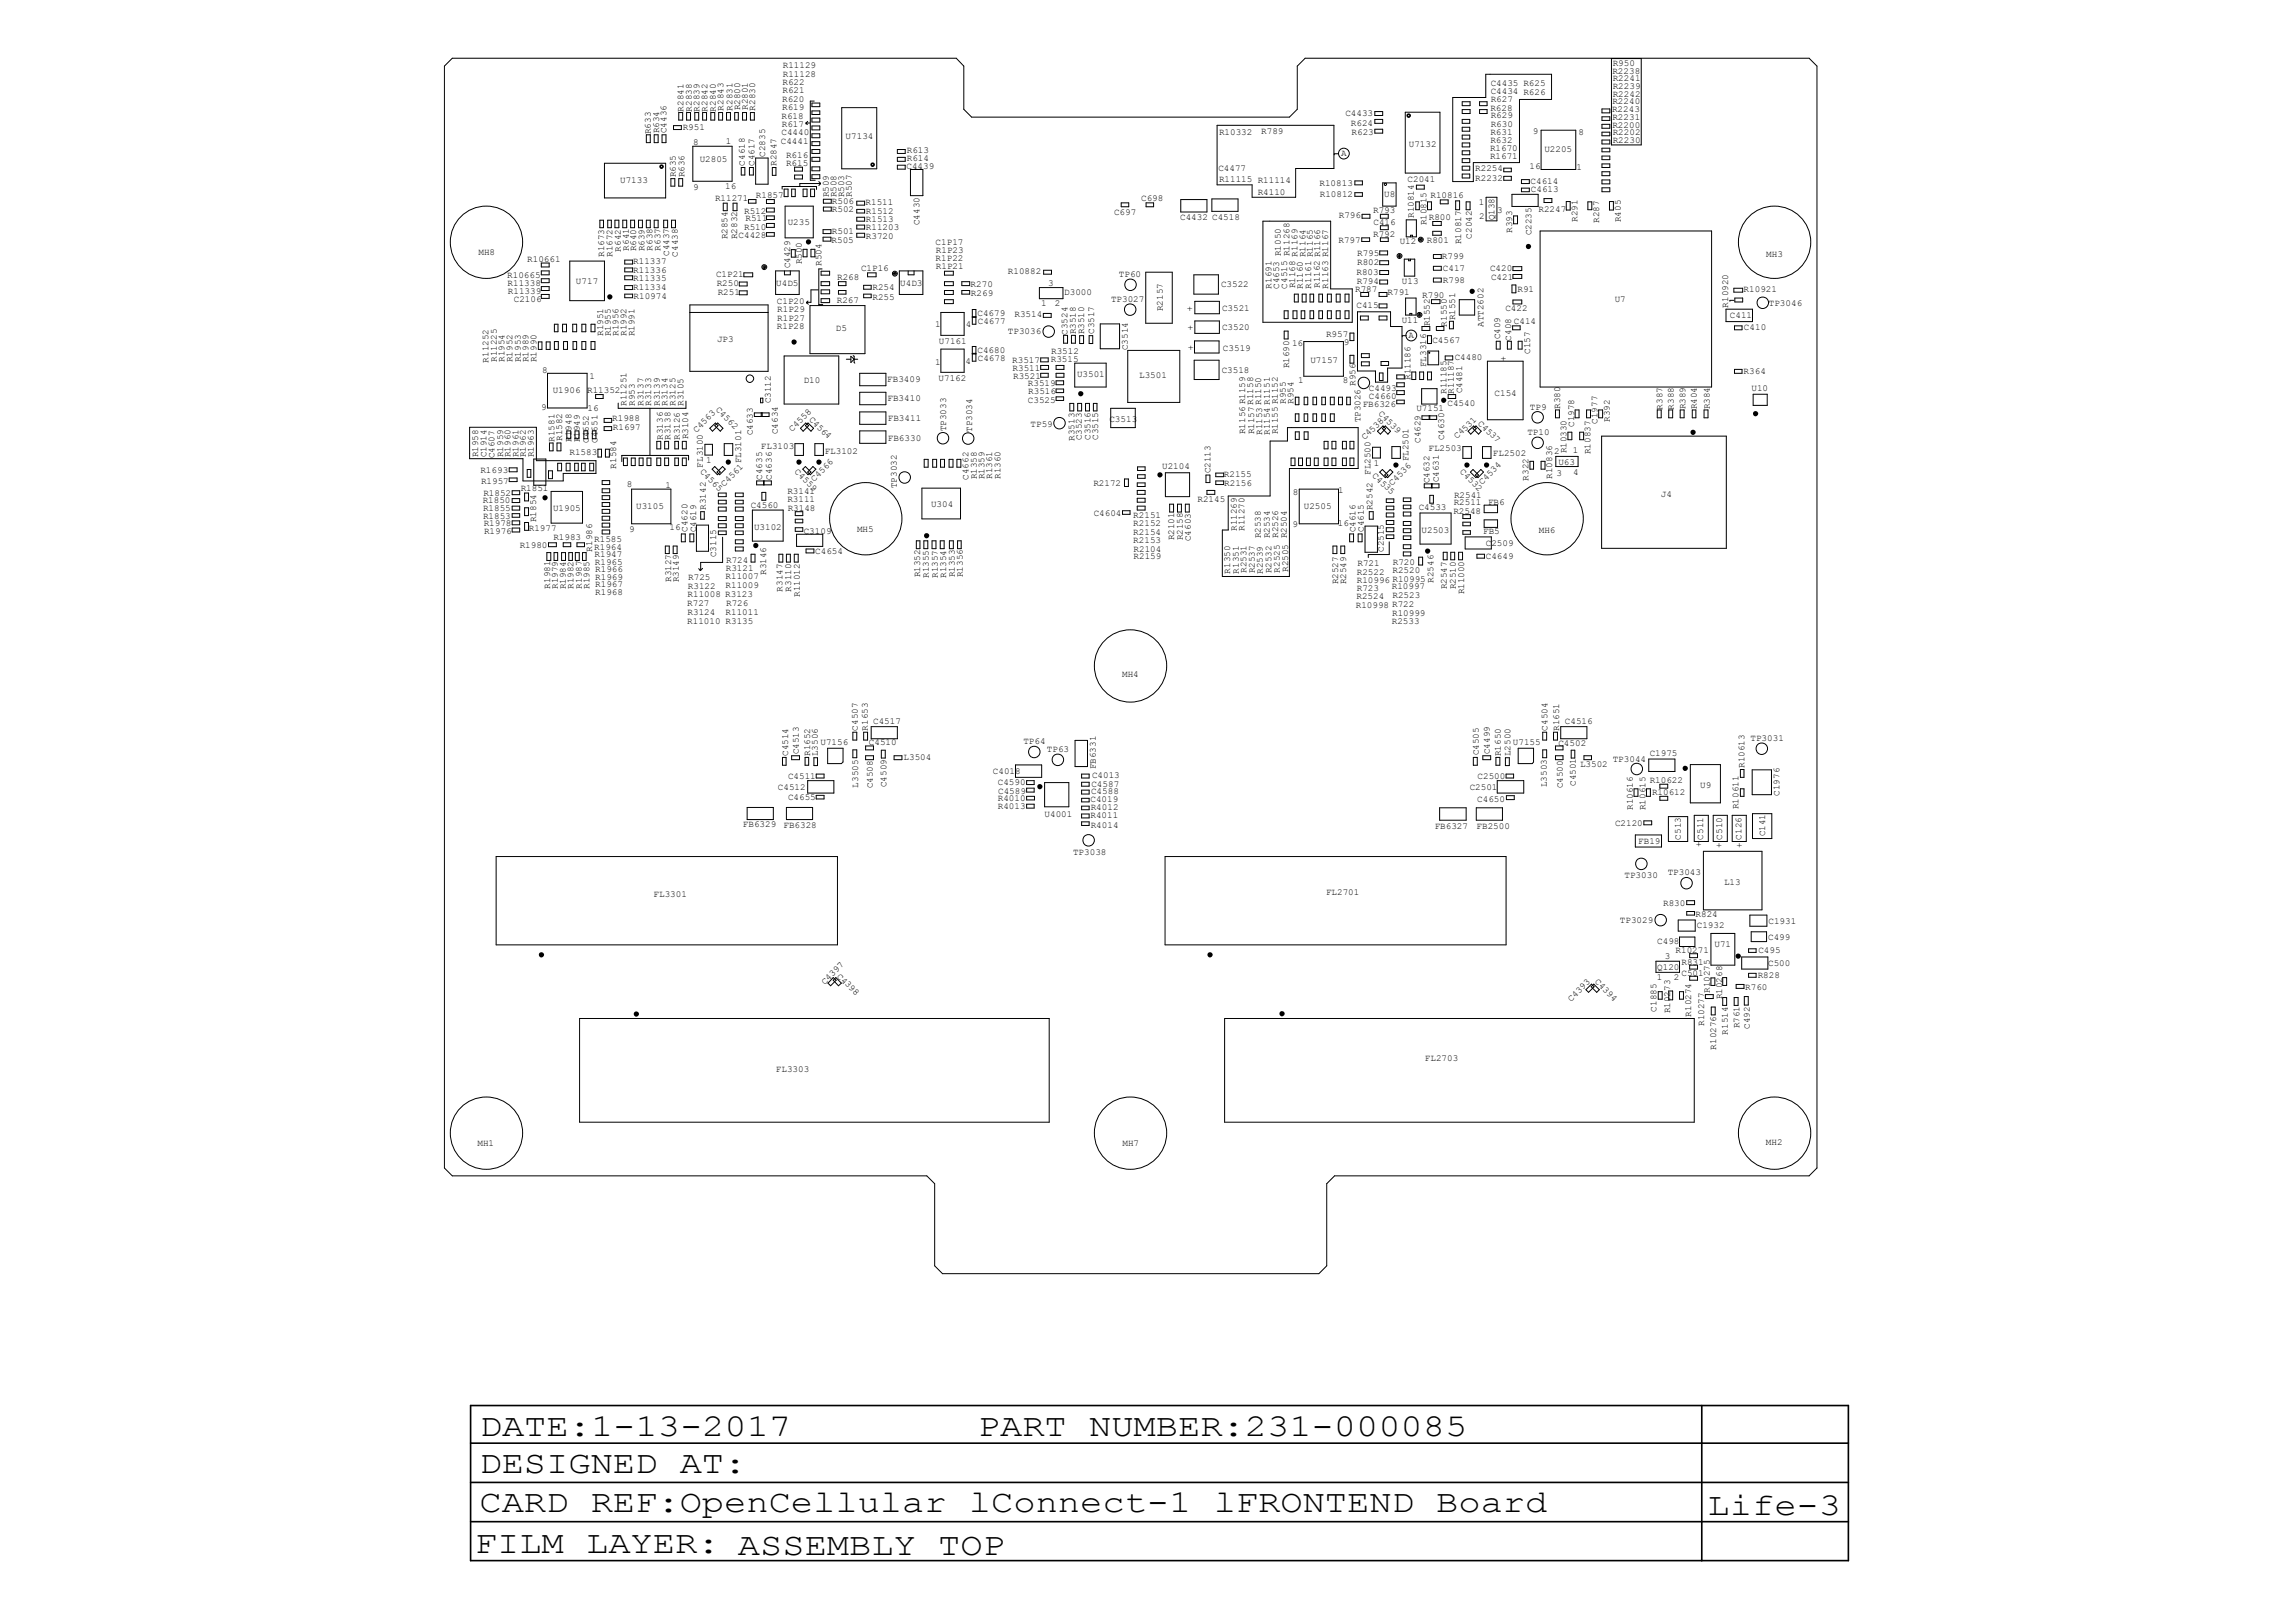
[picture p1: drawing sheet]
<svg xmlns="http://www.w3.org/2000/svg" width="297mm" height="210mm" viewBox="0 0 297 210" stroke-linecap="round" stroke-linejoin="round" font-family="sans-serif">
<defs><g id="words">
<g font-size="4.1">
<text x="62.1" y="185.8">DATE:1-13-2017</text>
<text x="126.5" y="185.8">PART</text>
<text x="140.9" y="185.8">NUMBER:231-000085</text>
<text x="62" y="190.6">DESIGNED</text>
<text x="87.9" y="190.6">AT:</text>
<text x="62" y="195.7">CARD</text>
<text x="76.4" y="195.7">REF:OpenCellular</text>
<text x="125.3" y="195.7">lConnect-1</text>
<text x="157" y="195.7">lFRONTEND</text>
<text x="185.8" y="195.7">Board</text>
<text x="220.9" y="196.1">Life-3</text>
<text x="61.4" y="200.9">FILM</text>
<text x="75.8" y="200.9">LAYER: ASSEMBLY</text>
<text x="121.4" y="201.2">TOP</text>
</g>
<g font-size="1.2">
<text x="101.2" y="11">R622</text>
<text x="101.3" y="9.9">R11128</text>
<text x="101.3" y="8.8">R11129</text>
<text x="192.8" y="11.1">C4435 R625</text>
<text x="208.6" y="9.5">R2238</text>
<text x="208.6" y="8.6">R950</text>
<text x="208.6" y="11.6">R2239</text>
<text x="208.6" y="10.5">R2241</text>
<text x="84.2" y="17.4" transform="rotate(-90 84.2 17.4)">R633</text>
<text x="85.3" y="17.3" transform="rotate(-90 85.3 17.3)">R634</text>
<text x="86.2" y="17.2" transform="rotate(-90 86.2 17.2)">C4436</text>
<text x="88.3" y="16.8">R951</text>
<text x="88.4" y="14.4" transform="rotate(-90 88.4 14.4)">R2841</text>
<text x="89.5" y="14.4" transform="rotate(-90 89.5 14.4)">R2838</text>
<text x="90.5" y="14.4" transform="rotate(-90 90.5 14.4)">R2839</text>
<text x="91.5" y="14.4" transform="rotate(-90 91.5 14.4)">R2842</text>
<text x="92.6" y="14.4" transform="rotate(-90 92.6 14.4)">R2840</text>
<text x="93.6" y="14.3" transform="rotate(-90 93.6 14.3)">R2843</text>
<text x="94.7" y="14.3" transform="rotate(-90 94.7 14.3)">R2831</text>
<text x="95.8" y="14.3" transform="rotate(-90 95.8 14.3)">R2800</text>
<text x="96.7" y="14.2" transform="rotate(-90 96.7 14.2)">R2801</text>
<text x="97.7" y="14.3" transform="rotate(-90 97.7 14.3)">R2830</text>
<text x="101.1" y="17.5">C4440</text>
<text x="101.1" y="15.4">R618</text>
<text x="101.1" y="16.5">R617</text>
<text x="101.2" y="14.3">R619</text>
<text x="101.2" y="13.2">R620</text>
<text x="101.2" y="12.1">R621</text>
<text x="109.4" y="17.9">U7134</text>
<text x="157.7" y="17.4">R10332</text>
<text x="163.2" y="17.4">R789</text>
<text x="174" y="15.1">C4433</text>
<text x="174.8" y="16.3">R624</text>
<text x="174.8" y="17.4">R623</text>
<text x="192.8" y="14.3">R628</text>
<text x="192.8" y="17.4">R631</text>
<text x="192.8" y="12.2">C4434 R626</text>
<text x="192.8" y="13.3">R627</text>
<text x="192.8" y="15.3">R629</text>
<text x="192.8" y="16.4">R630</text>
<text x="198.3" y="17.4">9</text>
<text x="204.2" y="17.5">8</text>
<text x="208.5" y="14.5">R2243</text>
<text x="208.6" y="13.5">R2240</text>
<text x="208.6" y="16.5">R2200</text>
<text x="208.6" y="15.5">R2231</text>
<text x="208.6" y="12.6">R2242</text>
<text x="208.6" y="17.5">R2202</text>
<text x="80.2" y="23.7">U7133</text>
<text x="87.4" y="22.9" transform="rotate(-90 87.4 22.9)">R635</text>
<text x="88.6" y="22.9" transform="rotate(-90 88.6 22.9)">R636</text>
<text x="89.7" y="18.7">8</text>
<text x="90.5" y="21">U2805</text>
<text x="93.9" y="18.6">1</text>
<text x="96.4" y="21.4" transform="rotate(-90 96.4 21.4)">C4618</text>
<text x="97.6" y="21.5" transform="rotate(-90 97.6 21.5)">C4617</text>
<text x="99" y="20.3" transform="rotate(-90 99 20.3)">C2835</text>
<text x="100.5" y="21.5" transform="rotate(-90 100.5 21.5)">R2847</text>
<text x="101" y="18.6">C4441</text>
<text x="101.7" y="21.5">R615</text>
<text x="101.7" y="20.4">R616</text>
<text x="117.3" y="21.8">C4439</text>
<text x="117.3" y="19.8">R613</text>
<text x="117.3" y="20.8">R614</text>
<text x="157.6" y="22.2">C4477</text>
<text x="157.7" y="23.6">R11115 R11114</text>
<text x="173.5" y="20.2">A</text>
<text x="182.1" y="23.6">C2041</text>
<text x="182.2" y="19">U7132</text>
<text x="190.8" y="23.4">R2232</text>
<text x="190.8" y="22.2">R2254</text>
<text x="192.7" y="19.6">R1670</text>
<text x="192.7" y="20.6">R1671</text>
<text x="192.8" y="18.5">R632</text>
<text x="197.9" y="21.9">16</text>
<text x="198" y="23.8">C4614</text>
<text x="199.8" y="19.7">U2205</text>
<text x="203.9" y="22.1">1</text>
<text x="208.6" y="18.5">R2230</text>
<text x="89.7" y="24.6">9</text>
<text x="92.5" y="26">R11271</text>
<text x="93.8" y="24.5">16</text>
<text x="96.3" y="29.7">R510</text>
<text x="96.3" y="27.6">R512</text>
<text x="96.4" y="28.7">R511</text>
<text x="97.8" y="25.7">R1857</text>
<text x="101.9" y="29.1">U235</text>
<text x="107.2" y="25.5" transform="rotate(-90 107.2 25.5)">R509</text>
<text x="107.6" y="26.4">R506</text>
<text x="107.6" y="27.4">R502</text>
<text x="108.2" y="25.5" transform="rotate(-90 108.2 25.5)">R508</text>
<text x="109.2" y="25.5" transform="rotate(-90 109.2 25.5)">R503</text>
<text x="110.2" y="25.5" transform="rotate(-90 110.2 25.5)">R507</text>
<text x="112" y="26.6">R1511</text>
<text x="112" y="28.8">R1513</text>
<text x="112" y="27.7">R1512</text>
<text x="112" y="29.8">R11203</text>
<text x="119" y="29.1" transform="rotate(-90 119 29.1)">C4430</text>
<text x="144.1" y="27.8">C697</text>
<text x="147.6" y="26">C698</text>
<text x="152.7" y="28.5">C4432 C4518</text>
<text x="162.7" y="25.2">R4110</text>
<text x="170.7" y="24">R10813</text>
<text x="170.7" y="25.5">R10812</text>
<text x="173.2" y="28.2">R796</text>
<text x="177.6" y="27.6">R793</text>
<text x="177.7" y="29.1">C416</text>
<text x="179.1" y="25.5">U8</text>
<text x="182.9" y="28.2" transform="rotate(-90 182.9 28.2)">R10814</text>
<text x="184.5" y="29.2" transform="rotate(-90 184.5 29.2)">R10815</text>
<text x="184.8" y="28.5">R800</text>
<text x="185" y="25.7">R10816</text>
<text x="191.3" y="26.5">1</text>
<text x="191.3" y="28.4">2</text>
<text x="193.3" y="28.5" transform="rotate(-90 193.3 28.5)">Q138</text>
<text x="193.7" y="27.6">3</text>
<text x="198" y="24.8">C4613</text>
<text x="199" y="27.4">R2247</text>
<text x="204" y="28.7" transform="rotate(-90 204 28.7)">R291</text>
<text x="206.8" y="28.8" transform="rotate(-90 206.8 28.8)">R287</text>
<text x="209.7" y="28.7" transform="rotate(-90 209.7 28.7)">R405</text>
<text x="61.9" y="33">MH8</text>
<text x="68.2" y="33.9">R10661</text>
<text x="78.1" y="33.2" transform="rotate(-90 78.1 33.2)">R1673</text>
<text x="79.2" y="33.2" transform="rotate(-90 79.2 33.2)">R1672</text>
<text x="80.3" y="32.6" transform="rotate(-90 80.3 32.6)">R642</text>
<text x="81.3" y="32.4" transform="rotate(-90 81.3 32.4)">R641</text>
<text x="81.9" y="35.3">R11336</text>
<text x="81.9" y="34.2">R11337</text>
<text x="82.3" y="32.5" transform="rotate(-90 82.3 32.5)">R640</text>
<text x="83.4" y="32.5" transform="rotate(-90 83.4 32.5)">R639</text>
<text x="84.4" y="32.4" transform="rotate(-90 84.4 32.4)">R638</text>
<text x="85.4" y="32.4" transform="rotate(-90 85.4 32.4)">R637</text>
<text x="86.6" y="33.1" transform="rotate(-90 86.6 33.1)">C4437</text>
<text x="87.7" y="33.2" transform="rotate(-90 87.7 33.2)">C4438</text>
<text x="92.6" y="35.8">C1P21</text>
<text x="94.1" y="31" transform="rotate(-90 94.1 31)">R2854</text>
<text x="95.4" y="30.9" transform="rotate(-90 95.4 30.9)">R2832</text>
<text x="95.5" y="30.8">C4428</text>
<text x="102.2" y="34.7" transform="rotate(-90 102.2 34.7)">C4429</text>
<text x="103.7" y="34.2" transform="rotate(-90 103.7 34.2)">R500</text>
<text x="106.3" y="34.4" transform="rotate(-90 106.3 34.4)">R504</text>
<text x="107.6" y="31.4">R505</text>
<text x="107.6" y="30.3">R501</text>
<text x="111.4" y="35">C1P16</text>
<text x="112" y="30.9">R3720</text>
<text x="121" y="31.7">C1P17</text>
<text x="121" y="33.8">R1P22</text>
<text x="121.1" y="32.8">R1P23</text>
<text x="121.1" y="34.8">R1P21</text>
<text x="130.4" y="35.5">R10882</text>
<text x="144.7" y="35.9">TP60</text>
<text x="168.9" y="33.3" transform="rotate(-90 168.9 33.3)">R1164</text>
<text x="173.1" y="31.4">R797</text>
<text x="175.5" y="35.6">R803</text>
<text x="175.6" y="34.3">R802</text>
<text x="175.6" y="33.1">R795</text>
<text x="177.6" y="30.6">R792</text>
<text x="181.1" y="31.6">U12</text>
<text x="184.6" y="31.4">R801</text>
<text x="186.5" y="33.5">R799</text>
<text x="186.6" y="35">C417</text>
<text x="189" y="31.6" transform="rotate(-90 189 31.6)">R10817</text>
<text x="190.4" y="30.9" transform="rotate(-90 190.4 30.9)">C2042</text>
<text x="192.7" y="35.1">C420</text>
<text x="195.6" y="30.1" transform="rotate(-90 195.6 30.1)">R393</text>
<text x="198.1" y="30.4" transform="rotate(-90 198.1 30.4)">C2235</text>
<text x="228.5" y="33.2">MH3</text>
<text x="65.6" y="36">R10665</text>
<text x="65.7" y="37">R11338</text>
<text x="65.7" y="38">R11339</text>
<text x="66.5" y="39.1">C2106</text>
<text x="74.5" y="36.7">U717</text>
<text x="81.9" y="37.5">R11334</text>
<text x="81.9" y="36.4">R11335</text>
<text x="82" y="38.7">R10974</text>
<text x="92.7" y="37">R250</text>
<text x="92.8" y="38.2">R251</text>
<text x="100.4" y="37">U4D5</text>
<text x="100.5" y="39.4">C1P20</text>
<text x="100.5" y="40.4">R1P29</text>
<text x="100.5" y="41.5">R1P27</text>
<text x="108.2" y="39.2">R267</text>
<text x="108.3" y="36.2">R268</text>
<text x="112.9" y="37.5">R254</text>
<text x="112.9" y="38.8">R255</text>
<text x="116.5" y="37">U4D3</text>
<text x="125.6" y="37.1">R270</text>
<text x="125.6" y="38.3">R269</text>
<text x="126.4" y="40.9">C4679</text>
<text x="126.5" y="41.9">C4677</text>
<text x="131.2" y="41.1">R3514</text>
<text x="134.7" y="39.6">1</text>
<text x="135.6" y="37">3</text>
<text x="136.4" y="39.6">2</text>
<text x="137.7" y="38.2">D3000</text>
<text x="143.7" y="39.1">TP3027</text>
<text x="150.4" y="40.3" transform="rotate(-90 150.4 40.3)">R2157</text>
<text x="153.6" y="39.6" transform="rotate(90 153.6 39.6)">+</text>
<text x="157.9" y="37.2">C3522</text>
<text x="158.1" y="40.2">C3521</text>
<text x="164.5" y="37.3" transform="rotate(-90 164.5 37.3)">R1691</text>
<text x="165.5" y="37.4" transform="rotate(-90 165.5 37.4)">C4653 R1050</text>
<text x="166.5" y="37.3" transform="rotate(-90 166.5 37.3)">C4515 R11268</text>
<text x="167.6" y="37.3" transform="rotate(-90 167.6 37.3)">R1168 R1169</text>
<text x="168.5" y="37.4" transform="rotate(-90 168.5 37.4)">R1160</text>
<text x="169.6" y="37.3" transform="rotate(-90 169.6 37.3)">R1161 R1165</text>
<text x="170.7" y="37.3" transform="rotate(-90 170.7 37.3)">R1162 R1166</text>
<text x="171.8" y="37.3" transform="rotate(-90 171.8 37.3)">R1163 R1167</text>
<text x="175.3" y="37.7">R787</text>
<text x="175.5" y="39.9">C415</text>
<text x="175.5" y="36.8">R794</text>
<text x="179.5" y="38.2">R791</text>
<text x="181.3" y="41.7">U11</text>
<text x="181.4" y="36.7">U13</text>
<text x="184" y="38.5">R790</text>
<text x="186.6" y="36.6">R798</text>
<text x="188.2" y="41.4" transform="rotate(-90 188.2 41.4)">R1551</text>
<text x="192.9" y="36.2">C421</text>
<text x="194.7" y="40.3">C422</text>
<text x="195.8" y="42">C414</text>
<text x="196.3" y="37.8">R91</text>
<text x="208.9" y="39.1">U7</text>
<text x="223.6" y="39.8" transform="rotate(-90 223.6 39.8)">R10920</text>
<text x="223.8" y="41.1">C411</text>
<text x="225.6" y="37.8">R10921</text>
<text x="228.8" y="39.6">TP3046</text>
<text x="63.2" y="46.9" transform="rotate(-90 63.2 46.9)">R11252</text>
<text x="64.3" y="46.8" transform="rotate(-90 64.3 46.8)">R11225</text>
<text x="65.3" y="46.8" transform="rotate(-90 65.3 46.8)">R1954</text>
<text x="66.3" y="46.9" transform="rotate(-90 66.3 46.9)">R1952</text>
<text x="67.4" y="46.9" transform="rotate(-90 67.4 46.9)">R1953</text>
<text x="68.4" y="46.9" transform="rotate(-90 68.4 46.9)">R1989</text>
<text x="69.4" y="46.9" transform="rotate(-90 69.4 46.9)">R1990</text>
<text x="78" y="43.5" transform="rotate(-90 78 43.5)">R1951</text>
<text x="79" y="43.5" transform="rotate(-90 79 43.5)">R1955</text>
<text x="80" y="43.5" transform="rotate(-90 80 43.5)">R1956</text>
<text x="81" y="43.5" transform="rotate(-90 81 43.5)">R1992</text>
<text x="82.1" y="43.5" transform="rotate(-90 82.1 43.5)">R1991</text>
<text x="92.8" y="44.2">JP3</text>
<text x="100.5" y="42.5">R1P28</text>
<text x="108.1" y="42.8">D5</text>
<text x="121" y="42.3">1</text>
<text x="121" y="47.3">1</text>
<text x="121.5" y="44.4">U7161</text>
<text x="124.9" y="47.1">4</text>
<text x="124.9" y="42.3">4</text>
<text x="126.4" y="45.7">C4680</text>
<text x="126.5" y="46.7">C4678</text>
<text x="130.4" y="43.2">TP3036</text>
<text x="130.9" y="46.9">R3517</text>
<text x="131" y="48">R3511</text>
<text x="135.9" y="46.8">R3515</text>
<text x="136" y="45.8">R3512</text>
<text x="138.1" y="43.3" transform="rotate(-90 138.1 43.3)">C3524</text>
<text x="139.1" y="43.3" transform="rotate(-90 139.1 43.3)">R3518</text>
<text x="140.3" y="43.3" transform="rotate(-90 140.3 43.3)">R3510</text>
<text x="141.5" y="43.2" transform="rotate(-90 141.5 43.2)">C3517</text>
<text x="145.9" y="45.3" transform="rotate(-90 145.9 45.3)">C3514</text>
<text x="153.7" y="42.1" transform="rotate(90 153.7 42.1)">+</text>
<text x="153.7" y="44.6" transform="rotate(90 153.7 44.6)">+</text>
<text x="158.1" y="42.8">C3520</text>
<text x="158.2" y="45.4">C3519</text>
<text x="166.8" y="47.7" transform="rotate(-90 166.8 47.7)">R1690</text>
<text x="167.1" y="44.8">16</text>
<text x="169.5" y="46.9">U7157</text>
<text x="171.5" y="43.6">R957</text>
<text x="173.8" y="44.6">9</text>
<text x="182.2" y="43.8">A</text>
<text x="184.5" y="47.5" transform="rotate(-90 184.5 47.5)">FL3316</text>
<text x="185" y="42.2" transform="rotate(-90 185 42.2)">R1552</text>
<text x="185.3" y="44.4">C4567</text>
<text x="187.2" y="42.2" transform="rotate(-90 187.2 42.2)">R1550</text>
<text x="188.2" y="46.5">C4480</text>
<text x="191.9" y="42.3" transform="rotate(-90 191.9 42.3)">ATT2602</text>
<text x="194.1" y="43.9" transform="rotate(-90 194.1 43.9)">C409</text>
<text x="194.1" y="46" transform="rotate(90 194.1 46)">+</text>
<text x="195.5" y="44.1" transform="rotate(-90 195.5 44.1)">C408</text>
<text x="198" y="45.8" transform="rotate(-90 198 45.8)">C157</text>
<text x="225.6" y="42.7">C410</text>
<text x="70" y="53">9</text>
<text x="70.1" y="48.3">8</text>
<text x="71.5" y="50.9">U1906</text>
<text x="75.9" y="50.8">R11352</text>
<text x="76" y="53.2">16</text>
<text x="76.2" y="49">1</text>
<text x="81" y="52.5" transform="rotate(-90 81 52.5)">R11251</text>
<text x="82.1" y="52.5" transform="rotate(-90 82.1 52.5)">R953</text>
<text x="83.2" y="52.5" transform="rotate(-90 83.2 52.5)">R3137</text>
<text x="84.2" y="52.5" transform="rotate(-90 84.2 52.5)">R3133</text>
<text x="85.3" y="52.5" transform="rotate(-90 85.3 52.5)">R3139</text>
<text x="86.4" y="52.5" transform="rotate(-90 86.4 52.5)">R3134</text>
<text x="87.4" y="52.5" transform="rotate(-90 87.4 52.5)">R3125</text>
<text x="88.4" y="52.5" transform="rotate(-90 88.4 52.5)">R3105</text>
<text x="92.5" y="53.1" transform="rotate(45 92.5 53.1)">C4562</text>
<text x="99.7" y="52.2" transform="rotate(-90 99.7 52.2)">C3112</text>
<text x="104" y="49.6">D10</text>
<text x="114.8" y="49.5">FB3409</text>
<text x="114.8" y="51.9">FB3410</text>
<text x="121.4" y="49.4">U7162</text>
<text x="131.1" y="49">R3521</text>
<text x="133" y="52.1">C3525</text>
<text x="133" y="50">R3519</text>
<text x="133" y="51">R3516</text>
<text x="139.3" y="48.8">U3501</text>
<text x="147.4" y="48.9">L3501</text>
<text x="158" y="48.2">C3518</text>
<text x="166.3" y="52.3" transform="rotate(-90 166.3 52.3)">R955</text>
<text x="167.3" y="52.3" transform="rotate(-90 167.3 52.3)">R954</text>
<text x="167.9" y="49.6">1</text>
<text x="173.7" y="49.6">8</text>
<text x="175.3" y="49.9" transform="rotate(-90 175.3 49.9)">R956</text>
<text x="176.3" y="52.7">FB6326</text>
<text x="177.1" y="51.6">C4660</text>
<text x="177.1" y="50.6">C4493</text>
<text x="178.3" y="53.6" transform="rotate(45 178.3 53.6)">C4539</text>
<text x="182.5" y="49.1" transform="rotate(-90 182.5 49.1)">R11186</text>
<text x="183.2" y="53.2">U7151</text>
<text x="187.1" y="51" transform="rotate(-90 187.1 51)">R11185</text>
<text x="187.2" y="52.6">C4540</text>
<text x="188" y="50.9" transform="rotate(-90 188 50.9)">R11187</text>
<text x="189.1" y="50.9" transform="rotate(-90 189.1 50.9)">C4481</text>
<text x="193.3" y="51.3">C154</text>
<text x="197.9" y="53">TP9</text>
<text x="201.8" y="52.9" transform="rotate(-90 201.8 52.9)">R380</text>
<text x="215.1" y="53" transform="rotate(-90 215.1 53)">R387</text>
<text x="216.5" y="53" transform="rotate(-90 216.5 53)">R388</text>
<text x="218" y="53" transform="rotate(-90 218 53)">R389</text>
<text x="219.5" y="53" transform="rotate(-90 219.5 53)">R404</text>
<text x="221.2" y="53" transform="rotate(-90 221.2 53)">R384</text>
<text x="225.6" y="48.3">R364</text>
<text x="226.6" y="50.6">U10</text>
<text x="61.8" y="59.2" transform="rotate(-90 61.8 59.2)">R1958</text>
<text x="62.9" y="59.2" transform="rotate(-90 62.9 59.2)">C1914</text>
<text x="64" y="59.3" transform="rotate(-90 64 59.3)">C4607</text>
<text x="65.1" y="59.1" transform="rotate(-90 65.1 59.1)">R1959</text>
<text x="66" y="59.1" transform="rotate(-90 66 59.1)">R1960</text>
<text x="67.1" y="59.1" transform="rotate(-90 67.1 59.1)">R1961</text>
<text x="68" y="59.2" transform="rotate(-90 68 59.2)">R1962</text>
<text x="69" y="59.2" transform="rotate(-90 69 59.2)">R1963</text>
<text x="71.7" y="57.1" transform="rotate(-90 71.7 57.1)">R1581</text>
<text x="72.7" y="57.1" transform="rotate(-90 72.7 57.1)">R1582</text>
<text x="73.7" y="58.9">R1583</text>
<text x="73.9" y="57.1" transform="rotate(-90 73.9 57.1)">R1948</text>
<text x="75" y="57.2" transform="rotate(-90 75 57.2)">R1949</text>
<text x="76.2" y="57.3" transform="rotate(-90 76.2 57.3)">C4652</text>
<text x="77.3" y="57.3" transform="rotate(-90 77.3 57.3)">C4651</text>
<text x="79.2" y="54.4">R1988</text>
<text x="79.3" y="55.6">R1697</text>
<text x="85.7" y="56.9" transform="rotate(-90 85.7 56.9)">R3136</text>
<text x="86.7" y="56.9" transform="rotate(-90 86.7 56.9)">R3138</text>
<text x="87.9" y="56.9" transform="rotate(-90 87.9 56.9)">R3126</text>
<text x="89" y="56.9" transform="rotate(-90 89 56.9)">R3104</text>
<text x="90.1" y="56" transform="rotate(-45 90.1 56)">C4563</text>
<text x="91.4" y="59.9">1</text>
<text x="95.9" y="59.9" transform="rotate(-90 95.9 59.9)">FL3101</text>
<text x="97.4" y="56.3" transform="rotate(-90 97.4 56.3)">C4633</text>
<text x="98.4" y="58.1">FL3103</text>
<text x="100.6" y="56.2" transform="rotate(-90 100.6 56.2)">C4634</text>
<text x="102.5" y="55.9" transform="rotate(-45 102.5 55.9)">C4558</text>
<text x="104.6" y="54.3" transform="rotate(45 104.6 54.3)">C4564</text>
<text x="106.7" y="58.7">FL3102</text>
<text x="114.9" y="57">FB6330</text>
<text x="114.9" y="54.5">FB3411</text>
<text x="122.4" y="55.8" transform="rotate(-90 122.4 55.8)">TP3033</text>
<text x="125.8" y="55.9" transform="rotate(-90 125.8 55.9)">TP3034</text>
<text x="133.3" y="55.2">TP59</text>
<text x="139" y="57" transform="rotate(-90 139 57)">R3513</text>
<text x="140" y="57" transform="rotate(-90 140 57)">C3523</text>
<text x="141.1" y="56.9" transform="rotate(-90 141.1 56.9)">C3516</text>
<text x="142.1" y="56.9" transform="rotate(-90 142.1 56.9)">C3515</text>
<text x="143.5" y="54.7">C3513</text>
<text x="161.1" y="56.2" transform="rotate(-90 161.1 56.2)">R1156 R1159</text>
<text x="162.2" y="56.2" transform="rotate(-90 162.2 56.2)">R1157 R1158</text>
<text x="163.3" y="56.3" transform="rotate(-90 163.3 56.3)">R1153 R1150</text>
<text x="164.3" y="56.3" transform="rotate(-90 164.3 56.3)">R1154 R1151</text>
<text x="165.3" y="56.2" transform="rotate(-90 165.3 56.2)">R1155 R1152</text>
<text x="176" y="54.7" transform="rotate(-90 176 54.7)">TP3026</text>
<text x="176.5" y="57" transform="rotate(-45 176.5 57)">C4538</text>
<text x="182.2" y="59.7" transform="rotate(-90 182.2 59.7)">FL2501</text>
<text x="183.8" y="57.3" transform="rotate(-90 183.8 57.3)">C4629</text>
<text x="184.8" y="58.4">FL2503</text>
<text x="186.8" y="57" transform="rotate(-90 186.8 57)">C4630</text>
<text x="188.5" y="56.9" transform="rotate(-45 188.5 56.9)">C4531</text>
<text x="191.1" y="54.8" transform="rotate(45 191.1 54.8)">C4537</text>
<text x="193.1" y="59">FL2502</text>
<text x="197.6" y="56.3">TP10</text>
<text x="201" y="58.8">2</text>
<text x="202.6" y="58.7" transform="rotate(-90 202.6 58.7)">R10330</text>
<text x="203.5" y="58.6">1</text>
<text x="203.6" y="55.2" transform="rotate(-90 203.6 55.2)">C1978</text>
<text x="205.7" y="58.8" transform="rotate(-90 205.7 58.8)">R10837</text>
<text x="206.6" y="54.8" transform="rotate(-90 206.6 54.8)">C1977</text>
<text x="208.2" y="54.6" transform="rotate(-90 208.2 54.6)">R392</text>
<text x="62.1" y="61.2">R1693</text>
<text x="62.2" y="62.6">R1957</text>
<text x="62.4" y="65.1">R1850</text>
<text x="62.5" y="64.1">R1852</text>
<text x="67.4" y="63.6">R1851</text>
<text x="79.7" y="60.6" transform="rotate(-90 79.7 60.6)">R1584</text>
<text x="81.1" y="63">8</text>
<text x="82.3" y="65.9">U3105</text>
<text x="86.1" y="63.1">1</text>
<text x="90.5" y="61.1" transform="rotate(45 90.5 61.1)">C4565</text>
<text x="90.9" y="60.5" transform="rotate(-90 90.9 60.5)">FL3100</text>
<text x="91.3" y="66" transform="rotate(-90 91.3 66)">R3142</text>
<text x="93.7" y="63" transform="rotate(-45 93.7 63)">C4561</text>
<text x="97.1" y="65.7">C4560</text>
<text x="98.6" y="62.1" transform="rotate(-90 98.6 62.1)">C4635</text>
<text x="99.8" y="62.1" transform="rotate(-90 99.8 62.1)">C4636</text>
<text x="101.9" y="63.9">R3141</text>
<text x="101.9" y="65">R3111</text>
<text x="102.7" y="61.1" transform="rotate(45 102.7 61.1)">C4559</text>
<text x="105.3" y="62.3" transform="rotate(-45 105.3 62.3)">C4566</text>
<text x="116" y="63.2" transform="rotate(-90 116 63.2)">TP3032</text>
<text x="120.4" y="65.6">U304</text>
<text x="125.3" y="62.1" transform="rotate(-90 125.3 62.1)">C4662</text>
<text x="126.4" y="62" transform="rotate(-90 126.4 62)">R1358</text>
<text x="127.3" y="62" transform="rotate(-90 127.3 62)">R1359</text>
<text x="128.4" y="62" transform="rotate(-90 128.4 62)">R1361</text>
<text x="129.4" y="62" transform="rotate(-90 129.4 62)">R1360</text>
<text x="141.4" y="62.8">R2172</text>
<text x="150.3" y="60.7">U2104</text>
<text x="154.9" y="64.9">R2145</text>
<text x="156.6" y="61.3" transform="rotate(-90 156.6 61.3)">C2113</text>
<text x="158.3" y="61.8">R2155</text>
<text x="158.4" y="62.9">R2156</text>
<text x="167.2" y="64.1">8</text>
<text x="168.7" y="65.9">U2505</text>
<text x="173.1" y="63.8">1</text>
<text x="177.3" y="61.5" transform="rotate(-90 177.3 61.5)">FL2500</text>
<text x="177.5" y="61.6" transform="rotate(45 177.5 61.6)">C4535</text>
<text x="177.5" y="66" transform="rotate(-90 177.5 66)">R2542</text>
<text x="177.7" y="60.3">1</text>
<text x="180.1" y="62.8" transform="rotate(-45 180.1 62.8)">C4536</text>
<text x="184.9" y="62.5" transform="rotate(-90 184.9 62.5)">C4632</text>
<text x="186.1" y="62.4" transform="rotate(-90 186.1 62.4)">C4631</text>
<text x="188" y="65.4">R2511</text>
<text x="188.1" y="64.4">R2541</text>
<text x="188.8" y="61.1" transform="rotate(45 188.8 61.1)">C4532</text>
<text x="191.7" y="62.8" transform="rotate(-45 191.7 62.8)">C4534</text>
<text x="192.5" y="65.3">FB6</text>
<text x="197.7" y="62.2" transform="rotate(-90 197.7 62.2)">R322</text>
<text x="200.8" y="61.9" transform="rotate(-90 200.8 61.9)">R10836</text>
<text x="201.3" y="61.6">3</text>
<text x="201.6" y="60.1">U63</text>
<text x="203.5" y="61.5">4</text>
<text x="214.8" y="64.3">J4</text>
<text x="62.5" y="66.1">R1855</text>
<text x="62.5" y="67.1">R1853</text>
<text x="62.6" y="68.1">R1978</text>
<text x="62.6" y="69.1">R1976</text>
<text x="67.2" y="70.9">R1980</text>
<text x="68.4" y="68.7">R1977</text>
<text x="69.3" y="67.6" transform="rotate(-90 69.3 67.6)">R1854</text>
<text x="71.5" y="66.1">U1905</text>
<text x="71.6" y="69.9">R1983</text>
<text x="76.6" y="71.4" transform="rotate(-90 76.6 71.4)">R1986</text>
<text x="76.9" y="70.1">R1585</text>
<text x="76.9" y="71.2">R1964</text>
<text x="81.4" y="68.8">9</text>
<text x="86.6" y="68.6">16</text>
<text x="88.9" y="68.8" transform="rotate(-90 88.9 68.8)">C4620</text>
<text x="90" y="68.9" transform="rotate(-90 90 68.9)">C4619</text>
<text x="97.5" y="68.5">U3102</text>
<text x="101.9" y="66.1">R3148</text>
<text x="104" y="69">C3109</text>
<text x="105.5" y="71.7">C4654</text>
<text x="110.9" y="68.8">MH5</text>
<text x="141.5" y="66.8">C4604</text>
<text x="146.6" y="69.2">R2154</text>
<text x="146.6" y="68.1">R2152</text>
<text x="146.6" y="67.1">R2151</text>
<text x="146.6" y="70.3">R2153</text>
<text x="146.6" y="71.4">R2104</text>
<text x="151.9" y="69.9" transform="rotate(-90 151.9 69.9)">R2101</text>
<text x="153" y="69.9" transform="rotate(-90 153 69.9)">R2158</text>
<text x="154.1" y="70" transform="rotate(-90 154.1 70)">C4603</text>
<text x="160" y="68.7" transform="rotate(-90 160 68.7)">R11269</text>
<text x="161" y="68.7" transform="rotate(-90 161 68.7)">R11270</text>
<text x="163.1" y="69.6" transform="rotate(-90 163.1 69.6)">R2538</text>
<text x="164.3" y="69.6" transform="rotate(-90 164.3 69.6)">R2534</text>
<text x="165.4" y="69.6" transform="rotate(-90 165.4 69.6)">R2526</text>
<text x="167.2" y="68.2">9</text>
<text x="173.1" y="68.1">16</text>
<text x="175.3" y="68.9" transform="rotate(-90 175.3 68.9)">C4616</text>
<text x="176.4" y="68.8" transform="rotate(-90 176.4 68.8)">C4615</text>
<text x="179" y="71.4" transform="rotate(-90 179 71.4)">C2515</text>
<text x="183.5" y="66">C4533</text>
<text x="183.9" y="68.9">U2503</text>
<text x="188" y="66.5">R2548</text>
<text x="191.9" y="69.1">FB5</text>
<text x="192.2" y="70.7">C2509</text>
<text x="199.1" y="69">MH6</text>
<text x="71.2" y="76.2" transform="rotate(-90 71.2 76.2)">R1981</text>
<text x="72.2" y="76.2" transform="rotate(-90 72.2 76.2)">R1979</text>
<text x="73.2" y="76.2" transform="rotate(-90 73.2 76.2)">R1984</text>
<text x="74.2" y="76.2" transform="rotate(-90 74.2 76.2)">R1982</text>
<text x="75.3" y="76.2" transform="rotate(-90 75.3 76.2)">R1987</text>
<text x="76.2" y="76.2" transform="rotate(-90 76.2 76.2)">R1985</text>
<text x="76.9" y="72.1">R1947</text>
<text x="77" y="73.1">R1965</text>
<text x="77" y="74">R1966</text>
<text x="77" y="75">R1969</text>
<text x="77" y="75.9">R1967</text>
<text x="77" y="77">R1968</text>
<text x="86.8" y="75.3" transform="rotate(-90 86.8 75.3)">R3127</text>
<text x="87.8" y="75.4" transform="rotate(-90 87.8 75.4)">R3149</text>
<text x="88.9" y="77.3">R11008 R3123</text>
<text x="89" y="76.2">R3122</text>
<text x="89" y="75">R725</text>
<text x="92.6" y="72.1" transform="rotate(-90 92.6 72.1)">C3115</text>
<text x="93.9" y="75">R11007</text>
<text x="93.9" y="76.1">R11009</text>
<text x="93.9" y="73.9">R3121</text>
<text x="93.9" y="72.9">R724</text>
<text x="99.1" y="74.4" transform="rotate(-90 99.1 74.4)">R3146</text>
<text x="101.2" y="76.5" transform="rotate(-90 101.2 76.5)">R3147</text>
<text x="102.4" y="76.5" transform="rotate(-90 102.4 76.5)">R3110</text>
<text x="103.5" y="77.2" transform="rotate(-90 103.5 77.2)">R11012</text>
<text x="119" y="74.7" transform="rotate(-90 119 74.7)">R1352</text>
<text x="120.1" y="74.8" transform="rotate(-90 120.1 74.8)">R1355</text>
<text x="121.3" y="74.8" transform="rotate(-90 121.3 74.8)">R1357</text>
<text x="122.4" y="74.8" transform="rotate(-90 122.4 74.8)">R1354</text>
<text x="123.5" y="74.7" transform="rotate(-90 123.5 74.7)">R1353</text>
<text x="124.5" y="74.7" transform="rotate(-90 124.5 74.7)">R1356</text>
<text x="146.6" y="72.4">R2159</text>
<text x="159.1" y="74.2" transform="rotate(-90 159.1 74.2)">R1350</text>
<text x="160.2" y="74.2" transform="rotate(-90 160.2 74.2)">R1351</text>
<text x="161.2" y="74.1" transform="rotate(-90 161.2 74.1)">R2531</text>
<text x="162.3" y="74.2" transform="rotate(-90 162.3 74.2)">R2537</text>
<text x="163.4" y="74.3" transform="rotate(-90 163.4 74.3)">R2539</text>
<text x="164.5" y="74.2" transform="rotate(-90 164.5 74.2)">R2532</text>
<text x="165.6" y="74.1" transform="rotate(-90 165.6 74.1)">R2525</text>
<text x="166.6" y="74" transform="rotate(-90 166.6 74)">R2505 R2504</text>
<text x="173.1" y="75.6" transform="rotate(-90 173.1 75.6)">R2527</text>
<text x="174.1" y="75.6" transform="rotate(-90 174.1 75.6)">R2549</text>
<text x="175.5" y="77.6">R2524</text>
<text x="175.5" y="74.3">R2522</text>
<text x="175.5" y="75.4">R10996 R10995</text>
<text x="175.5" y="76.5">R723</text>
<text x="175.6" y="73.2">R721</text>
<text x="180" y="76.2">R10997</text>
<text x="180.1" y="74.2">R2520</text>
<text x="180.1" y="77.3">R2523</text>
<text x="180.2" y="73.2">R720</text>
<text x="185.4" y="75.4" transform="rotate(-90 185.4 75.4)">R2546</text>
<text x="187.2" y="76.2" transform="rotate(-90 187.2 76.2)">R2547</text>
<text x="188.3" y="76.2" transform="rotate(-90 188.3 76.2)">R2510</text>
<text x="189.4" y="76.9" transform="rotate(-90 189.4 76.9)">R11000</text>
<text x="192.2" y="72.3">C4649</text>
<text x="88.9" y="78.4">R727</text>
<text x="88.9" y="80.7">R11010 R3135</text>
<text x="88.9" y="79.5">R3124</text>
<text x="93.9" y="79.6">R11011</text>
<text x="93.9" y="78.4">R726</text>
<text x="175.4" y="78.7">R10998 R722</text>
<text x="180" y="80.8">R2533</text>
<text x="180.1" y="79.7">R10999</text>
<text x="145.2" y="87.6">MH4</text>
<text x="111" y="94.5" transform="rotate(-90 111 94.5)">C4507</text>
<text x="112.3" y="94.5" transform="rotate(-90 112.3 94.5)">R1653</text>
<text x="112.9" y="93.7">C4517</text>
<text x="200.2" y="94.5" transform="rotate(-90 200.2 94.5)">C4504</text>
<text x="201.7" y="94.6" transform="rotate(-90 201.7 94.6)">R1651</text>
<text x="202.4" y="93.7">C4516</text>
<text x="226.4" y="95.9">TP3031</text>
<text x="101.9" y="97.8" transform="rotate(-90 101.9 97.8)">C4514</text>
<text x="101.9" y="100.8">C4511</text>
<text x="103.3" y="97.6" transform="rotate(-90 103.3 97.6)">C4513</text>
<text x="104.8" y="97.8" transform="rotate(-90 104.8 97.8)">R1652</text>
<text x="105.8" y="97.8" transform="rotate(-90 105.8 97.8)">L3506</text>
<text x="106.1" y="96.4">U7156</text>
<text x="111" y="101.9" transform="rotate(-90 111 101.9)">L3505</text>
<text x="112.4" y="96.4">C4510</text>
<text x="114.7" y="101.9" transform="rotate(-90 114.7 101.9)">C4509</text>
<text x="116.9" y="98.3">L3504</text>
<text x="128.4" y="100.2">C4018</text>
<text x="129.1" y="101.6">C4590</text>
<text x="132.4" y="96.3">TP64</text>
<text x="135.4" y="97.4">TP63</text>
<text x="141.2" y="101.8">C4587</text>
<text x="141.3" y="100.7">C4013</text>
<text x="141.7" y="99.5" transform="rotate(-90 141.7 99.5)">FB6331</text>
<text x="191.1" y="100.8">C2500</text>
<text x="191.3" y="97.7" transform="rotate(-90 191.3 97.7)">C4505</text>
<text x="192.7" y="97.6" transform="rotate(-90 192.7 97.6)">C4499</text>
<text x="194.1" y="97.8" transform="rotate(-90 194.1 97.8)">R1650</text>
<text x="195.4" y="97.8" transform="rotate(-90 195.4 97.8)">L2500</text>
<text x="195.7" y="96.4">U7155</text>
<text x="200.1" y="101.9" transform="rotate(-90 200.1 101.9)">L3503</text>
<text x="201.6" y="96.5">C4502</text>
<text x="203.8" y="101.7" transform="rotate(-90 203.8 101.7)">C4501</text>
<text x="204.4" y="99.2">L3502</text>
<text x="208.6" y="98.6">TP3044</text>
<text x="213.4" y="101.3">R10622</text>
<text x="213.4" y="97.8">C1975</text>
<text x="219.9" y="101.9">U9</text>
<text x="225.7" y="99.4" transform="rotate(-90 225.7 99.4)">R10613</text>
<text x="96.1" y="107.1">FB6329</text>
<text x="100.6" y="102.2">C4512</text>
<text x="101.3" y="107.1">FB6328</text>
<text x="101.9" y="103.5">C4655</text>
<text x="112.9" y="102" transform="rotate(-90 112.9 102)">C4508</text>
<text x="129.1" y="104.7">R4013</text>
<text x="129.1" y="103.7">R4010</text>
<text x="129.1" y="102.7">C4589</text>
<text x="135.1" y="105.7">U4001</text>
<text x="141.1" y="103.8">C4019</text>
<text x="141.1" y="105.9">R4011</text>
<text x="141.1" y="104.8">R4012</text>
<text x="141.1" y="107.1">R4014</text>
<text x="141.1" y="102.7">C4588</text>
<text x="185.6" y="107.3">FB6327</text>
<text x="190.1" y="102.2">C2501</text>
<text x="191" y="107.2">FB2500</text>
<text x="191.1" y="103.7">C4650</text>
<text x="202.1" y="102" transform="rotate(-90 202.1 102)">C4500</text>
<text x="208.9" y="106.8">C2120</text>
<text x="211.2" y="104.8" transform="rotate(-90 211.2 104.8)">R10616</text>
<text x="212.9" y="104.8" transform="rotate(-90 212.9 104.8)">R10615</text>
<text x="213.7" y="102.9">R10612</text>
<text x="224.9" y="104.7" transform="rotate(-90 224.9 104.7)">R10611</text>
<text x="230.2" y="103" transform="rotate(-90 230.2 103)">C1976</text>
<text x="138.8" y="110.6">TP3038</text>
<text x="210.1" y="113.6">TP3030</text>
<text x="211.9" y="109.2">FB19</text>
<text x="215.7" y="113.2">TP3043</text>
<text x="217.4" y="108.6" transform="rotate(-90 217.4 108.6)">C513</text>
<text x="220.1" y="109.6" transform="rotate(-90 220.1 109.6)">+ C511</text>
<text x="222.7" y="109.8" transform="rotate(-90 222.7 109.8)">+ C510</text>
<text x="225.3" y="109.7" transform="rotate(-90 225.3 109.7)">+ C126</text>
<text x="228.3" y="108.2" transform="rotate(-90 228.3 108.2)">C141</text>
<text x="84.5" y="116.1">FL3301</text>
<text x="171.5" y="115.9">FL2701</text>
<text x="209.5" y="119.5">TP3029</text>
<text x="215.1" y="117.2">R830</text>
<text x="219.3" y="118.6">R824</text>
<text x="223" y="114.5">L13</text>
<text x="228.8" y="119.5">C1931</text>
<text x="214.4" y="125.5">Q120</text>
<text x="214.4" y="122.2">C498</text>
<text x="215.3" y="124.1">3</text>
<text x="216.7" y="123.3">R10271</text>
<text x="217.5" y="124.8">R831</text>
<text x="219.5" y="120.1">C1932</text>
<text x="221.8" y="122.6">U71</text>
<text x="227.5" y="123.3">C495</text>
<text x="228.7" y="121.6">C499</text>
<text x="228.7" y="125">C500</text>
<text x="106.7" y="127.4" transform="rotate(-45 106.7 127.4)">C4397</text>
<text x="108.2" y="126.4" transform="rotate(45 108.2 126.4)">C4398</text>
<text x="203.2" y="129.7" transform="rotate(-45 203.2 129.7)">C4393</text>
<text x="206.2" y="127.1" transform="rotate(45 206.2 127.1)">C4394</text>
<text x="214.3" y="130.9" transform="rotate(-90 214.3 130.9)">C1885</text>
<text x="214.3" y="126.7">1</text>
<text x="216" y="131.1" transform="rotate(-90 216 131.1)">R10273</text>
<text x="216.5" y="126.8">2</text>
<text x="217.5" y="126.3">C501</text>
<text x="218.8" y="131.5" transform="rotate(-90 218.8 131.5)">R10274</text>
<text x="221.2" y="128.5" transform="rotate(-90 221.2 128.5)">R10275</text>
<text x="222.8" y="129.3" transform="rotate(-90 222.8 129.3)">R10268</text>
<text x="225.8" y="128.1">R760</text>
<text x="227.4" y="126.5">R828</text>
<text x="184.3" y="137.3">FL2703</text>
<text x="220.4" y="132.8" transform="rotate(-90 220.4 132.8)">R10277</text>
<text x="222" y="135.8" transform="rotate(-90 222 135.8)">R10276</text>
<text x="223.5" y="133.9" transform="rotate(-90 223.5 133.9)">R1514</text>
<text x="225" y="133.1" transform="rotate(-90 225 133.1)">R761</text>
<text x="226.4" y="133.1" transform="rotate(-90 226.4 133.1)">C492</text>
<text x="100.4" y="138.7">FL3303</text>
<text x="61.8" y="148.3">MH1</text>
<text x="145.2" y="148.3">MH7</text>
<text x="228.4" y="148.1">MH2</text>
</g>
</g></defs>
<path d="M182.1 14.8h.3v.3l-.2 .1-.1-.1zM85.4 21.4h.3v.3l-.1 .1-.2-.1zM112.7 21.2h.3v.2l-.1 .1-.2-.1zM60.9 181.9h178.2v20h-178.2zM60.9 186.7h178.2M60.9 191.8h178.2M60.9 196.9h178.2M220.1 181.9v20" fill="none" stroke="#000" stroke-width=".21"/>
<g fill="none" stroke="#000" stroke-width=".13">
<path d="M57.5 8.6l1-1.1h65.2l1 1.1v5.5l1 1.1h41.1l1-1.1v-5.5l1-1.1h65.2l1 1.1v142.5l-1 1h-61.4l-1 1.1v10.6l-1 1h-48.7l-1-1v-10.6l-1-1.1h-61.4l-1-1zM83.6 17.4h.5v1.1h-.5zM84.6 17.4h.5v1.1h-.5zM85.6 17.4h.5v1.1h-.5zM87.1 16.3h1v.5h-1zM87.8 14.6h.5v.9h-.5zM88.8 14.6h.5v.9h-.5zM89.6 18.9h5.1v4.6h-5.1zM89.9 14.6h.5v.9h-.5zM90.9 14.6h.5v.9h-.5zM91.9 14.6h.6v.9h-.6zM93 14.6h.5v.9h-.5z"/>
<path d="M94 14.6h.5v.9h-.5zM95 14.6h.5v.9h-.5zM96.1 14.6h.5v.9h-.5zM97.1 14.6h.5v.9h-.5zM104.3 15.9h.1M104.3 15.9h.5M104.3 15.9l.1 .2M104.5 15.7l-.2 .2M105 13.3h1v.5h-1zM105 14.4h1v.4h-1zM105 15.3h1v.5h-1zM105 16.3h1v.5h-1z"/>
<path d="M105 17.3h1v.5h-1zM105 18.3h1v.5h-1zM105 19.3h1v.6h-1zM105.3 13.1h-.5v10.2h.7M108.9 13.9h4.5v7.9h-4.5zM116.1 19.3h1v.6h-1zM157.4 16.2h15.2v5.6h-5v3.7h-5.6v-1.6h-4.6zM172.6 19.9h.1M172.6 19.9h.5M177.8 14.4h1.1v.5h-1.1zM177.8 15.5h1.1v.5h-1.1zM177.8 16.7h1.1v.5h-1.1z"/>
<path d="M181.8 14.5h4.5v7.9h-4.5zM187.9 12.6h4.3v-3h8.5v3.3h-4.1v8.1h-6v2.5h-2.7zM189.1 13.2h1.1v.5h-1.1zM189.1 14.2h1.1v.5h-1.1zM189.1 15.5h1v.5h-1zM189.1 16.5h1v.5h-1zM189.1 17.5h1v.5h-1zM189.1 18.5h1v.5h-1zM189.1 19.5h1v.5h-1zM191.4 14.2h1v.5h-1zM191.4 13.2h1v.5h-1zM199.3 16.8h4.5v5.1h-4.5z"/>
<path d="M207.2 14.1h1v.5h-1zM207.2 15.1h1v.5h-1zM207.2 16.1h1v.5h-1zM207.2 17.1h1v.5h-1zM207.2 18.1h1v.5h-1zM207.2 19.2h1v.4h-1zM208.4 7.6h3.9v11.2h-3.9v-11.2M70 35.1h1v.5h-1zM70 37.1h1v.5h-1zM70 38.1h1v.5h-1zM70 34h1v.5h-1zM70 36.1h1v.5h-1z"/>
<path d="M73.7 33.8h4.5v5.1h-4.5zM77.6 28.5h.5v1h-.5zM78.2 21.1h7.9v4.5h-7.9zM78.6 28.5h.5v1h-.5zM79.5 28.5h.6v1h-.6zM80.6 28.5h.5v1h-.5zM80.8 38.1h1v.4h-1zM80.8 37h1v.5h-1zM80.8 33.7h1v.5h-1zM80.8 34.7h1v.5h-1zM80.8 35.7h1v.5h-1zM81.6 28.5h.5v1h-.5z"/>
<path d="M82.6 28.5h.5v1h-.5zM83.6 28.5h.5v1h-.5zM84.6 28.5h.5v1h-.5zM85.9 28.5h.5v1h-.5zM86.8 23.1h.5v1h-.5zM86.9 28.5h.5v1h-.5zM87.8 23.1h.5v1h-.5zM89.2 39.5h10.2v8.5h-10.2zM93.6 26.3h.5v1h-.5zM94.8 26.3h.5v1h-.5zM95.6 36.5h1v.5h-1zM95.6 37.6h1v.5h-1z"/>
<path d="M95.9 21.7h.5v.9h-.5zM96.2 35.3h1.2v.5h-1.2zM96.8 25.8h1v.5h-1zM96.9 21.7h.6v.9h-.6zM97.7 20.4h1.7v3.4h-1.7zM98.7 34.4h.3v.3l-.2 .1-.1-.1zM98.8 34.5h.1v.1h-.1zM99.1 27.9h1.1v.5h-1.1zM99.1 25.8h1.1v.5h-1.1zM99.1 26.9h1.1v.5h-1.1zM99.1 28.9h1.1v.5h-1.1zM99.1 30.1h1.1v.5h-1.1z"/>
<path d="M99.9 21.7h.5v1h-.5zM100.3 35.1h3.1v3h-3.1zM101.2 24.5v-.4h4.4v.4M101.4 24.5h.5v.9h-.5zM101.5 35.1v.5h.7v-.5M101.6 26.7h3.6v4.1h-3.6zM102.4 32.3h.5v1h-.5zM102.4 24.5h.5v.9h-.5zM102.8 22.6h1v.6h-1zM102.8 21.6h1v.5h-1zM103.9 24.5h.5v.9h-.5zM103.9 32.3h.5v.9h-.5z"/>
<path d="M104.4 39.1h.1M104.4 39.1l.2 .3M104.5 38.9l-.1 .2M104.8 39.5h7.1v6.3h-7.1zM104.9 24.5h.5v.9h-.5zM104.9 32.3h.5v.9h-.5zM105 20.4h1v.5h-1zM105 21.6h1v.5h-1zM105 22.6h1v.5h-1zM105.9 37.5h-1v1.6h-.5M105.9 23.5l.2 .2-.2 .3M106.1 23.7h-2.6v.4"/>
<path d="M106.2 36.4h1.1v.6h-1.1zM106.2 35.1h1.1v.5h-1.1zM106.2 37.5h1.1v.5h-1.1zM106.2 38.7h1.1v.5h-1.1zM106.3 34.8h-.4v4.6h.5M106.5 29.7h1v.5h-1zM106.5 30.7h1v.5h-1zM106.5 25.8h1v.5h-1zM106.5 26.8h1v.5h-1zM108.5 37.6h.9v.5h-.9zM108.5 36.4h.9v.6h-.9zM110.8 28.1h1v.5h-1z"/>
<path d="M110.8 26h1v.5h-1zM110.8 27.1h1v.5h-1zM110.8 29.1h1v.5h-1zM110.8 30.2h1v.5h-1zM111.7 38.1h1v.4h-1zM111.7 36.9h1v.5h-1zM112.2 35.3h1.1v.5h-1.1zM115.6 35.3h.3v.2l-.2 .1-.1-.1zM115.7 35.4h.1h-.1zM116.1 20.4h1v.5h-1zM116.1 21.4h1v.5h-1zM116.3 35.1h3.1v3h-3.1z"/>
<path d="M117.5 35.1v.5h.7v-.5M117.8 21.9h1.6v3.4h-1.6zM122.2 38.8h1.1v.5h-1.1zM122.2 37.6h1.1v.5h-1.1zM122.2 36.4h1.1v.6h-1.1zM122.2 35.1h1.1v.5h-1.1zM124.4 37.6h1v.5h-1zM124.4 36.4h1v.6h-1zM134.5 37.2h3v1.5h-3zM135 35h1v.5h-1zM145 26.2h1v.6h-1zM148.2 35.2h3.4v6.6h-3.4z"/>
<path d="M148.3 26.2h.9v.6h-.9zM152.7 25.8h3.4v1.6h-3.4zM154.4 35.6h3.2v2.5h-3.2zM154.6 39h3.1v1.6h-3.1zM156.8 25.7h3.3v1.6h-3.3zM163.4 28.6h8.7v8.8h2.8v4.3h-11.5zM167.4 38.1h.5v1h-.5zM168.4 38.1h.6v1h-.6zM169.5 38.1h.4v1h-.4zM170.6 38.1h.5v1h-.5zM171.7 38.1h.5v1h-.5zM172.8 38.1h.6v1h-.6z"/>
<path d="M174 38.1h.5v1h-.5zM175.3 23.4h.9v.5h-.9zM175.3 24.9h.9v.5h-.9zM176 37.8h1v.6h-1zM176.1 30.8h1.1v.4h-1.1zM176.2 27.7h1v.5h-1zM178.4 37.8h1v.6h-1zM178.4 39.3h1v.5h-1zM178.5 33.7h1.1v.5h-1.1zM178.5 35h1.1v.5h-1.1zM178.5 32.5h1v.5h-1zM178.5 36.2h1v.5h-1z"/>
<path d="M178.6 27.7h1v.5h-1zM178.6 29.2h1v.5h-1zM178.6 30.8h1v.4h-1zM178.9 23.7h1.7v3h-1.7zM179.1 23.7h.2v.3h-.2zM180.9 33h.3v.2l-.2 .1-.1-.1zM181 33.1h.1v.1h-.1zM181.7 33.5h1.3v2.2h-1.3zM181.8 38.6h1.4v2.2h-1.4zM181.9 28.4h1.3v2.2h-1.3zM182.2 33.5v.2h.3v-.2M182.5 30.6v-.2h.2v.2"/>
<path d="M183.1 26.1h.5v1h-.5zM183.2 24h1v.5h-1zM183.7 30.9h.2v.2l-.1 .1-.1-.1zM183.7 31h.1h-.1zM184.7 26.1h.5v1h-.5zM185.2 38.8h1.1v.5h-1.1zM185.3 29.9h1.1v.5h-1.1zM185.3 28.7h1.1v.5h-1.1zM185.4 32.9h1v.5h-1zM185.4 34.5h1v.5h-1zM185.4 36h1v.5h-1zM186.3 25.9h1v.5h-1z"/>
<path d="M188.3 26h.5v1.1h-.5zM188.8 38.8h2v2h-2zM189.1 20.5h1v.5h-1zM189.1 21.5h1v.5h-1zM189.1 22.5h1v.5h-1zM189.7 26.1h.5v1h-.5zM192.2 25.5h1.4v3.1h-1.4zM194.5 21.8h1v.4h-1zM194.5 22.8h1v.5h-1zM195.6 36.9h.5v1h-.5zM195.6 25.1h3.4v1.6h-3.4zM195.7 38.8h1.1v.5h-1.1z"/>
<path d="M195.7 34.5h1.1v.5h-1.1zM195.7 35.5h1.1v.5h-1.1zM195.8 27.9h.5v1.1h-.5zM196.8 23.2h1v.5h-1zM196.8 24.3h1v.5h-1zM199.2 29.9h22.2v20.2h-22.2zM199.7 25.7h1v.5h-1zM202.6 26.1h.5v1.1h-.5zM205.4 26.1h.5v1h-.5zM207.2 24.3h1v.5h-1zM207.2 20.2h1v.5h-1zM207.2 21.2h1v.5h-1z"/>
<path d="M207.2 22.2h1v.5h-1zM207.2 23.3h1v.5h-1zM208.2 26.1h.5v1.1h-.5zM223.8 38.9h.1M223.8 38.9h.5M224.3 37.3h1.1v.5h-1.1zM224.4 38.6h1v.5h-1zM60.7 55.3h8.7v4.3h7.7v1.7h-4.2v.9h-5.3v-2.8h-6.9zM69 59.4h1.6v3.4h-1.6zM69.6 44.2h.5v1h-.5zM70.7 44.2h.5v1h-.5zM70.8 48.3h5.1v4.5h-5.1z"/>
<path d="M71.1 57.3h.4v1h-.4zM71.7 44.2h.5v1h-.5zM71.7 42h.5v.9h-.5zM72.1 57.3h.5v1h-.5zM72.1 59.9h.5v1h-.5zM72.8 42h.5v.9h-.5zM72.9 44.2h.5v1h-.5zM73.2 59.9h.5v1h-.5zM73.3 55.8h.5v1h-.5zM74.1 42h.5v.9h-.5zM74.1 44.2h.5v1h-.5zM74.3 59.9h.5v1h-.5z"/>
<path d="M74.4 55.8h.5v1h-.5zM75.2 59.9h.5v1h-.5zM75.3 44.2h.5v1h-.5zM75.3 42h.5v.9h-.5zM75.5 55.8h.5v1h-.5zM76.3 59.9h.5v1h-.5zM76.5 44.2h.5v1h-.5zM76.5 42h.5v.9h-.5zM76.6 55.8h.5v1h-.5zM77 51.1h1v.5h-1zM77.3 58.1h.5v1h-.5zM78.1 54.1h1v.6h-1z"/>
<path d="M78.1 55.2h1v.5h-1zM78.3 58.1h.5v1h-.5zM80.6 59.3h.6v.9h-.6zM81.7 59.3h.5v.9h-.5zM82.7 59.3h.5v.9h-.5zM83.7 59.3h.5v.9h-.5zM84.1 52.8v6.1M85 57.1h.5v1h-.5zM85 59.3h.5v.9h-.5zM86 57.1h.5v1h-.5zM86 59.3h.5v.9h-.5zM87.3 57.1h.5v1h-.5z"/>
<path d="M87.3 59.3h.5v.9h-.5zM88.3 57.1h.5v1h-.5zM88.3 59.3h.5v.9h-.5zM88.7 51.9v.9h-8.7v-.6M89.1 59.5v-.6h-8.7v.8M89.2 40.4h10.2M91.2 57.5h1v1.4h-1zM91.8 55.4l.7-.7 .4 .4-.7 .7zM92.5 55.1l.3-.4 .7 .7-.3 .4zM93.7 57.4h1.1v1.5h-1.1zM97.6 53.4h1.9v.5h-1.9zM98.4 51.5h.3v.6h-.3z"/>
<path d="M98.5 53.4v.5M98.6 53.4v.5M101.4 46.1h7.1v6.2h-7.1zM102.8 57.4h1.1v1.5h-1.1zM104.2 55.1l.3-.4 .7 .7-.3 .4zM104.2 54.7l.4 .4-.7 .7-.4-.4zM105.4 57.4h1.1v1.5h-1.1zM109.5 46.5h.6M110.1 46.1l.4 .4-.4 .4zM110.4 46l.1 .1v.8l.1 .1M110.5 46.5h.5M111.2 48.3h3.4v1.6h-3.4z"/>
<path d="M111.2 50.8h3.4v1.6h-3.4zM111.2 53.3h3.4v1.6h-3.4zM111.2 55.8h3.4v1.6h-3.4zM119.5 59.4h.6v1.1h-.6zM120.6 59.4h.6v1.1h-.6zM121.7 59.4h.5v1.1h-.5zM121.7 45.2h3v3h-3zM121.7 40.4h3v3h-3zM122.8 59.4h.5v1.1h-.5zM123.8 59.4h.5v1.1h-.5zM125.8 44.8h.4v1.9h-.4zM125.8 45.8h.4"/>
<path d="M125.8 40h.4v2h-.4zM125.8 45.7h.4M125.8 41.1h.4M125.8 41h.4M134.6 47.3h1v.5h-1zM134.6 48.3h1v.5h-1zM134.6 46.3h1v.5h-1zM135 40.6h1v.5h-1zM136.6 47.3h1v.5h-1zM136.6 48.3h1v.5h-1zM136.6 49.3h1v.5h-1zM136.6 50.3h1v.5h-1z"/>
<path d="M136.6 51.4h1v.4h-1zM137.6 43.4h.5v1h-.5zM138.4 52.2h.5v1h-.5zM138.6 43.4h.5v1h-.5zM139 47h4.1v3.1h-4.1zM139.4 52.2h.5v1h-.5zM139.7 43.4h.5v1h-.5zM140.4 52.2h.5v1h-.5zM140.9 43.4h.5v1h-.5zM141.4 52.2h.5v1h-.5zM142.3 41.9h2.5v3.2h-2.5zM143.7 52.8h3.2v2.5h-3.2z"/>
<path d="M145.9 45.3h6.7v6.8h-6.7zM154.5 46.6h3.2v2.5h-3.2zM154.5 44.1h3.2v1.6h-3.2zM154.6 41.5h3.1v1.6h-3.1zM164.3 57.1h2.2v-1.8h9.2v5.3h-8.9v14h-8.7v-6h.8v-4.4h5.4zM166.1 40.2h.5v1h-.5zM166.1 42.8h.5v1.1h-.5zM167 59.3h.5v.9h-.5zM167.3 40.2h.5v1h-.5zM167.6 53.6h.4v.9h-.4zM167.6 51.4h.4v1h-.4zM167.6 55.9h.5v1h-.5z"/>
<path d="M168 59.3h.5v.9h-.5zM168.3 40.2h.5v1h-.5zM168.7 44.2h5.1v4.5h-5.1zM168.7 53.6h.5v.9h-.5zM168.7 51.4h.5v1h-.5zM168.7 55.9h.5v1h-.5zM169 59.3h.5v.9h-.5zM169.5 40.2h.4v1h-.4zM169.8 53.6h.5v.9h-.5zM169.8 51.4h.5v1h-.5zM170 59.3h.5v.9h-.5zM170.6 40.2h.5v1h-.5z"/>
<path d="M171 53.6h.4v.9h-.4zM171 51.4h.4v1h-.4zM171.3 57.1h.5v1h-.5zM171.3 59.3h.5v.9h-.5zM171.7 40.2h.5v1h-.5zM172.1 53.6h.5v.9h-.5zM172.1 51.4h.5v1h-.5zM172.3 57.1h.5v1h-.5zM172.3 59.3h.5v.9h-.5zM172.8 40.2h.6v1h-.6zM173.1 51.4h.6v1h-.6zM173.7 57.1h.5v1h-.5z"/>
<path d="M173.7 59.3h.5v.9h-.5zM174 40.2h.5v1h-.5zM174.2 51.4h.5v1h-.5zM174.6 57.1h.5v1h-.5zM174.6 59.3h.5v.9h-.5zM174.6 43.1h.5v1h-.5zM174.6 46h.5v1h-.5zM175.6 40.3h4.3v1.9h1.5v5.4h-1.9v1.8h-1.6v-1.4h-2.3zM176 40.9h1v.5h-1zM176.1 45.8h1v.5h-1zM176.1 46.8h1v.5h-1zM177.5 57.9h1.1v1.4h-1.1z"/>
<path d="M178.2 55.8l.7-.7 .3 .4-.6 .7zM178.4 40.9h1v.5h-1zM178.4 48.3h.5v.9h-.5zM178.6 46.8h1v.5h-1zM178.8 55.5l.4-.4 .7 .7-.4 .4zM180 57.8h1.1v1.5h-1.1zM180.7 51.8h1v.4h-1zM180.7 48.5h1v.5h-1zM180.7 49.5h1v.5h-1zM180.7 50.5h1v.6h-1zM181.4 43.4h.1M181.4 43.4h.5"/>
<path d="M182.4 40.8v-.2h.2v.2M182.6 48.1h.5v1h-.5zM183.5 40.6h.3v.3h-.2h-.1zM183.6 40.7h.1v.1h-.1zM183.6 48.1h.5v1h-.5zM183.9 50.3h2v2h-2zM183.9 42.2h1.1v.6h-1.1zM183.9 53.8h1.9v.5h-1.9zM184.7 48.1h.5v1h-.5zM184.7 43.4h.5v1h-.5zM184.7 45.4h1.4v1.8h-1.4zM184.8 45.6h.1v.1h-.1z"/>
<path d="M184.9 53.8v.5M185 53.8v.5M185.8 42.2h1v.6h-1zM186.9 46.1h1v.5h-1zM187.3 51.1h1v.5h-1zM187.5 41.6h.5v.9h-.5zM189.2 57.8h1.1v1.5h-1.1zM189.9 55.8l.7-.7 .4 .4-.8 .7zM190.5 55.5l.4-.4 .7 .7-.3 .4zM191.8 57.8h1.1v1.5h-1.1zM192.4 46.7h4.6v7.6h-4.6zM193.5 44.2h.6v1h-.6z"/>
<path d="M195 44.2h.5v1h-.5zM195.7 42.2h.9v.5h-.9zM196.4 44.2h.5v1h-.5zM197.9 59.7h.5v1h-.5zM199.3 59.7h.6v1h-.6zM201.2 53h.5v1.1h-.5zM201.3 59.1h2.8v1.3h-2.8zM202.8 55.9h.5v1h-.5zM203.8 53h.5v1.1h-.5zM204.3 55.9h.6v1h-.6zM205.2 53h.5v1.1h-.5zM206.8 53h.5v1.1h-.5z"/>
<path d="M207.2 56.4h16.1v14.6h-16.1zM214.4 53h.5v1.1h-.5zM215.9 53h.5v1.1h-.5zM217.3 53h.5v1.1h-.5zM218.9 53h.5v1.1h-.5zM220.4 53h.5v1.1h-.5zM223.3 40h3.4v1.6h-3.4zM224.4 42.2h.9v.5h-.9zM224.4 47.8h.9v.5h-.9zM226.8 51h1.8v1.5h-1.8zM65.9 60.5h1v.5h-1zM65.9 61.8h1v.5h-1z"/>
<path d="M66.3 65.5h.9v.5h-.9zM66.3 64.5h.9v.5h-.9zM66.3 63.5h.9v.5h-.9zM66.3 66.5h.9v.4h-.9zM66.3 67.4h.9v.5h-.9zM66.3 68.3h.9v.5h-.9zM67.9 65.7h.5v1h-.5zM67.9 63.8h.5v1h-.5zM67.9 67.6h.5v1h-.5zM68.2 60.7h.5v1.1h-.5zM70.7 71.5h.5v1h-.5zM71 60.9h.5v1h-.5z"/>
<path d="M71 70.2h1v.5h-1zM71.3 63.6h4.1v4.1h-4.1zM71.7 71.5h.4v1h-.4zM72.6 71.5h.6v1h-.6zM72.9 70.2h.9v.5h-.9zM73.6 71.5h.4v1h-.4zM74.4 71.5h.5v1h-.5zM74.6 70.2h1v.5h-1zM75.4 71.5h.4v1h-.4zM77.9 65h1v.5h-1zM77.9 62.2h1v.5h-1zM77.9 68.6h1v.5h-1z"/>
<path d="M77.9 67.7h1v.5h-1zM77.9 63.2h1v.6h-1zM77.9 64.1h1v.5h-1zM77.9 65.9h1v.5h-1zM77.9 66.8h1v.5h-1zM81.7 63.3h5.1v4.5h-5.1zM86.1 70.7h.5v.9h-.5zM87.1 70.7h.5v.9h-.5zM88.1 69.1h.5v1h-.5zM89.2 69.1h.5v1h-.5zM90.1 67.9h1.6v3.4h-1.6zM90.4 73.6l.2 .2"/>
<path d="M90.6 66.2h.5v1h-.5zM90.8 73.5l-.2 .3M92.1 60.7l.4-.3 .7 .7-.4 .3zM92.9 66.8h1v.6h-1zM92.9 67.8h1v.5h-1zM92.9 63.8h1v.5h-1zM92.9 64.7h1v.5h-1zM92.9 65.6h1v.5h-1zM92.9 68.7h1v.5h-1zM93.5 60.4l.3 .3-.7 .7-.3-.3zM93.5 69.5v3.3h-2.9v1M95.1 66.8h1v.6h-1z"/>
<path d="M95.1 67.8h1v.5h-1zM95.1 63.8h1v.5h-1zM95.1 64.7h1v.5h-1zM95.1 65.6h1v.5h-1zM95.1 68.7h1v.5h-1zM95.1 69.8h1v.6h-1zM95.1 70.8h1v.5h-1zM97.2 71.7h.5v1h-.5zM97.3 66h4v4h-4zM97.9 62.2h1.9v.5h-1.9zM98.6 63.7h.5v1h-.5zM98.8 62.2v.5"/>
<path d="M100.8 71.7h.5v1h-.5zM101.7 71.7h.5v1h-.5zM102.7 71.7h.6v1h-.6zM102.9 68.3h.9v.4h-.9zM102.9 67.2h.9v.4h-.9zM102.9 66.2h.9v.5h-.9zM103 69.1h3.4v1.6h-3.4zM103.8 60.7l.4-.3 .7 .7-.4 .3zM104.3 71h1v.5h-1zM105.2 60.4l.3 .3-.7 .7-.3-.3zM118.5 70h.5v1h-.5zM119.3 63.2h4.9v3.9h-4.9z"/>
<path d="M119.5 70h.5v1h-.5zM120.6 70h.5v1h-.5zM121.6 70h.5v1h-.5zM122.8 70h.5v1h-.5zM123.9 70h.4v1h-.4zM145.2 66.1h1v.4h-1zM145.5 62h.5v.9h-.5zM147.1 65.5h1v.5h-1zM147.1 62.5h1v.4h-1zM147.1 63.5h1v.5h-1zM147.1 64.5h1v.5h-1zM147.2 60.4h.9v.5h-.9z"/>
<path d="M147.2 61.4h.9v.5h-.9zM150.7 61.2h3.2v3.1h-3.2zM151.3 65.2h.5v1.1h-.5zM152.3 65.2h.5v1.1h-.5zM153.3 65.2h.5v1.1h-.5zM156 61.5h.5v.9h-.5zM156.1 63.5h1v.5h-1zM157.3 61.2h1v.5h-1zM157.3 62.2h1v.5h-1zM168.1 63.3h5v4.5h-5zM172.4 70.7h.5v.9h-.5zM173.4 70.7h.5v.9h-.5z"/>
<path d="M174.6 69.1h.5v1h-.5zM175.7 69.1h.5v1h-.5zM176.6 68.1h1.6v3.4h-1.6zM177.1 66.2h.5v1h-.5zM178.8 60.7l.7 .8-.3 .3-.7-.7zM179.1 61.5l.7-.8 .4 .4-.7 .7zM179.3 64.6h1v.4h-1zM179.3 65.5h1v.5h-1zM179.3 66.4h1v.5h-1zM179.3 67.4h1v.5h-1zM179.3 68.3h1v.5h-1zM179.3 69.2h1v.5h-1z"/>
<path d="M179.7 70.1v1.7h-2.7v.3M181.5 64.4h1v.5h-1zM181.5 65.4h1v.4h-1zM181.5 66.3h1v.5h-1zM181.5 67.5h1v.5h-1zM181.5 68.4h1v.5h-1zM181.5 69.3h1v.5h-1zM181.5 70.5h1v.5h-1zM181.5 71.4h1v.5h-1zM183.5 72.1h.5v1h-.5zM183.7 66.4h4v4h-4zM184.2 62.6h1.9v.5h-1.9z"/>
<path d="M185 64.1h.4v1h-.4zM185.2 62.6v.5M185.3 62.6v.5M186.7 71.5h.5v.9h-.5zM187.7 71.5h.5v.9h-.5zM188.7 71.5h.5v.9h-.5zM189.2 66.6h1v.5h-1zM189.2 67.6h1v.4h-1zM189.2 68.7h1v.4h-1zM189.5 69.5h3.4v1.5h-3.4zM190.5 60.7l.8 .8-.4 .3-.7-.7zM191.1 71.7h.9v.5h-.9z"/>
<path d="M191.6 60.7l.3 .4-.7 .7-.4-.3zM192 65.4h1.7v.9h-1.7zM192 67.3h1.7v.9h-1.7zM101.2 98h.5v1h-.5zM102.4 97.8h1v.5h-1zM104.1 98h.5v1h-.5zM105.3 98h.4v1.1h-.4zM107.1 96.8h2v1.8l-.3 .2h-1.7zM110.3 94.7h.5v1.1h-.5zM110.3 97h.5v1h-.5zM111.7 94.7h.5v1.1h-.5zM112 96.5h1v.5h-1z"/>
<path d="M112 97.8h1v.5h-1zM112.7 94h3.4v1.6h-3.4zM114 97.1h.5v1h-.5zM115.7 97.8h1v.5h-1zM131.4 99h3.3v1.6h-3.3zM139.1 95.8h1.6v3.4h-1.6zM190.6 98h.5v1h-.5zM191.8 97.8h1v.5h-1zM193.5 98h.5v1h-.5zM194.7 98h.5v1.1h-.5zM196.4 96.8h2v1.8l-.2 .2h-1.8zM199.6 94.7h.5v1.1h-.5z"/>
<path d="M199.6 97h.5v1h-.5zM201 94.7h.5v1.1h-.5zM201.2 96.5h1v.5h-1zM201.2 97.8h1v.5h-1zM201.9 94h3.4v1.6h-3.4zM203.2 97.1h.5v1h-.5zM204.9 97.8h1v.5h-1zM213.3 98.2h3.4v1.6h-3.4zM218.7 98.9h3.8v5h-3.8zM225.1 99.6h.5v1h-.5zM226.7 99.6h2.5v3.2h-2.5zM64.2 110.8h44.1v11.5h-44.1z"/>
<path d="M96.6 104.5h3.4v1.5h-3.4zM101.7 104.5h3.4v1.5h-3.4zM104.5 101h3.4v1.6h-3.4zM105.6 100.2h1v.5h-1zM105.6 102.9h1v.5h-1zM132.8 102h1v.5h-1zM132.8 103h1v.5h-1zM132.8 101h1v.5h-1zM132.8 104.1h1v.5h-1zM135.1 101.3h3.2v3.1h-3.2zM139.9 100.2h1v.5h-1zM139.9 101.2h1v.5h-1z"/>
<path d="M139.9 102.2h1v.5h-1zM139.9 103.3h1v.5h-1zM139.9 104.3h1v.5h-1zM139.9 105.3h1v.5h-1zM139.9 106.3h1v.5h-1zM150.7 110.8h44.1v11.5h-44.1zM186.2 104.5h3.5v1.6h-3.5zM191 104.5h3.4v1.6h-3.4zM193.7 101h3.4v1.6h-3.4zM194.8 100.2h1v.5h-1zM194.9 103h1v.5h-1zM211.4 102.1h.5v.9h-.5z"/>
<path d="M211.5 108h3.4v1.6h-3.4zM212.6 106.2h1.1v.5h-1.1zM213 102.1h.5v.9h-.5zM214.7 101.5h1v.5h-1zM214.7 103h1v.5h-1zM215.8 105.7h2.5v3.2h-2.5zM217.1 119h2.2v1.5h-2.2zM218.2 117.9h1v.5h-1zM218.2 116.5h1v.6h-1zM219.2 105.5h1.8v3.4h-1.8zM220.3 110.2h7.6v7.5h-7.6zM221.6 105.5h1.8v3.4h-1.8z"/>
<path d="M224.1 105.5h1.8v3.4h-1.8zM225.1 102.1h.5v.9h-.5zM226.4 118.4h2.2v1.4h-2.2zM226.7 105.3h2.5v3.2h-2.5zM75 131.8h60.7v13.4h-60.7zM107.8 126.8l.3-.3 .7 .7-.3 .4zM107.8 126.5l.4 .3-.8 .8-.3-.4zM158.4 131.8h60.8v13.4h-60.8zM205.8 127.7l.4-.4 .7 .8-.4 .3zM205.9 127.3l.3 .4-.7 .7-.4-.3zM214.2 124.4h3.1v1.4h-3.1zM214.5 128.3h.5v1h-.5z"/>
<path d="M215.9 128.2h.5v1.2h-.5zM217.3 121.2h1.9v1.3h-1.9zM217.3 128.3h.5v1h-.5zM218.6 124.9h1v.5h-1zM218.6 123.4h1v.5h-1zM218.6 126.3h1v.5h-1zM220.6 128.7h1v.5h-1zM221.3 120.8h3.1v4.1h-3.1zM221.3 126.5h.5v1h-.5zM221.4 130.3h.5v1h-.5zM222.8 129.1h.6v1h-.6zM222.8 126.5h.6v1h-.6z"/>
<path d="M224.3 129.1h.5v1h-.5zM224.6 127.4h1v.5h-1zM225.3 123.8h3.4v1.6h-3.4zM225.6 128.9h.5v1.1h-.5zM226.2 122.8h1v.4h-1zM226.2 125.9h1v.5h-1zM226.5 120.6h2v1.2h-2z"/>
<circle cx="173.8" cy="19.9" r=".7"/>
<circle cx="62.9" cy="31.3" r="4.7"/>
<circle cx="98.9" cy="34.6" r=".32"/>
<circle cx="115.8" cy="35.4" r=".32"/>
<circle cx="146.2" cy="36.8" r=".75"/>
<circle cx="181" cy="33.1" r=".32"/>
<circle cx="183.8" cy="31" r=".32"/>
<circle cx="228" cy="39.2" r=".75"/>
<circle cx="229.5" cy="31.3" r="4.7"/>
<circle cx="97" cy="49" r=".49"/>
<circle cx="122" cy="56.7" r=".75"/>
<circle cx="125.2" cy="56.7" r=".75"/>
<circle cx="135.7" cy="42.9" r=".75"/>
<circle cx="137" cy="54.8" r=".75"/>
<circle cx="146.2" cy="40.1" r=".75"/>
<circle cx="176.4" cy="49.5" r=".75"/>
<circle cx="182.6" cy="43.4" r=".7"/>
<circle cx="183.6" cy="40.7" r=".32"/>
<circle cx="198.9" cy="57.3" r=".75"/>
<circle cx="198.9" cy="54" r=".75"/>
<circle cx="112" cy="67.1" r="4.7"/>
<circle cx="117" cy="61.8" r=".75"/>
<circle cx="200.1" cy="67.1" r="4.7"/>
<circle cx="133.8" cy="97.3" r=".75"/>
<circle cx="136.8" cy="98.3" r=".75"/>
<circle cx="146.2" cy="86.2" r="4.7"/>
<circle cx="211.7" cy="99.5" r=".75"/>
<circle cx="227.9" cy="96.9" r=".75"/>
<circle cx="140.8" cy="108.7" r=".75"/>
<circle cx="212.3" cy="111.8" r=".75"/>
<circle cx="214.8" cy="119.1" r=".75"/>
<circle cx="218.2" cy="114.3" r=".75"/>
<circle cx="62.9" cy="146.6" r="4.7"/>
<circle cx="146.2" cy="146.6" r="4.7"/>
<circle cx="229.5" cy="146.6" r="4.7"/>
</g>
<g fill="none" stroke="#000" stroke-width=".38">
<path d="M78.8 38.3h.2v.2h-.2zM104.5 31.2h.2v.2h-.2zM190.3 37.6h.2v.2h-.2zM197.6 31.8h.2v.2h-.2zM94.1 59.7h.2v.2h-.2zM102.6 44.1h.2v.3h-.2zM103.2 59.7h.3v.2h-.3zM105.8 59.7h.2v.2h-.2zM139.7 50.8h.2v.2h-.2zM186.6 51.7h.2v.2h-.2zM218.9 55.8h.2v.2h-.2zM227 53.4h.2v.2h-.2z"/>
<path d="M70.4 64.3h.2v.2h-.2zM97.7 70.5h.2v.2h-.2zM119.8 69.2h.2v.2h-.2zM149.9 61.3h.2v.2h-.2zM180.5 60.1h.2v.2h-.2zM184.6 71.2h.2v.2h-.2zM189.6 60.1h.3v.2h-.3zM192.2 60.1h.2v.2h-.2zM217.9 99.3h.2v.2h-.2zM134.4 101.7h.2v.2h-.2zM69.9 123.4h.2v.2h-.2zM82.2 131.1h.2v.2h-.2z"/>
<path d="M156.4 123.4h.2v.2h-.2zM165.7 131.1h.2v.2h-.2zM224.7 123.6h.2v.2h-.2z"/>
</g>
<use href="#words"/>
</svg>
